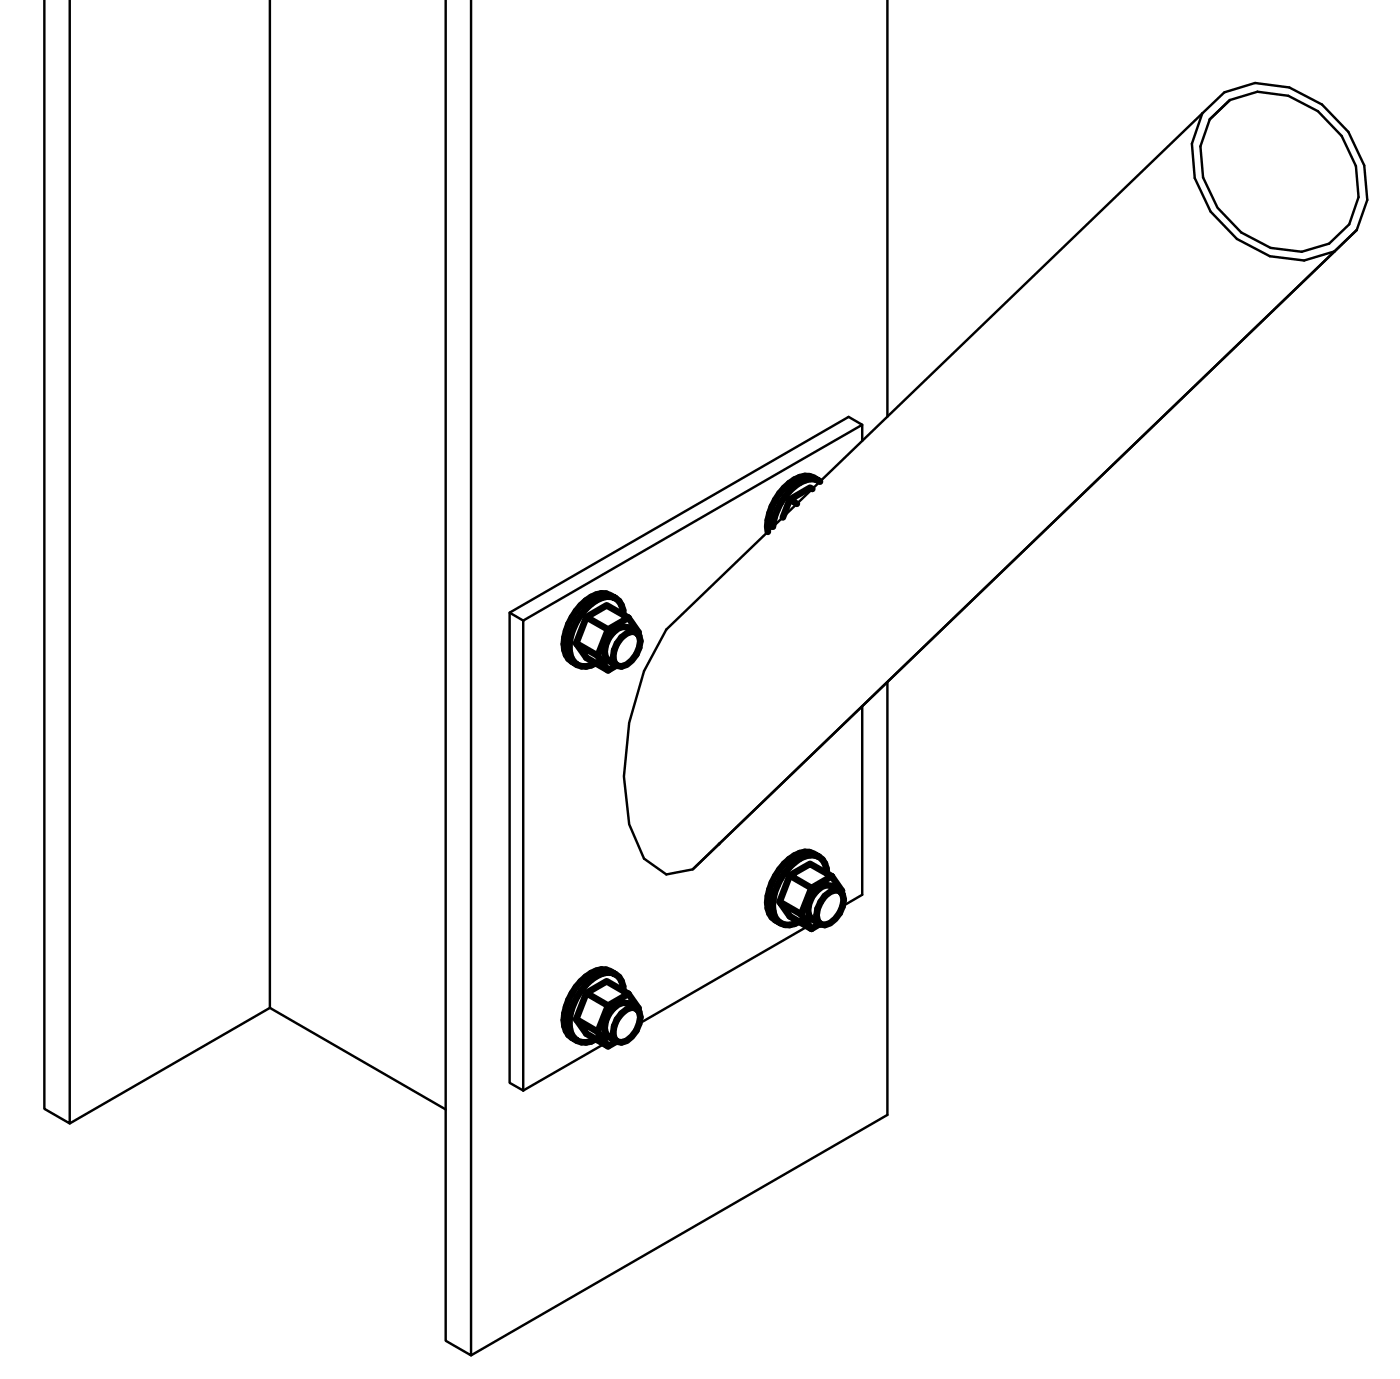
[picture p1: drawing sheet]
<svg xmlns="http://www.w3.org/2000/svg" width="146mm" height="144mm" viewBox="0 0 146 144" stroke-linecap="round" stroke-linejoin="round" font-family="sans-serif">
<!-- layer: Plates -->
<g fill="none" stroke="#000" stroke-width=".25">
<path d="M7.3 0v117.1l-2.7-1.5v-115.6M28.1 0v105l18.4 10.6M49.1 -.1v141.4l-2.6-1.6v-139.8M92.5 0v43.4M125.4 11.8l-55.9 53.8-2.3 4.3-1.6 5.4-.5 5.6 .5 5 1.6 3.6 2.3 1.6 2.7-.5 67-64.4M125.4 11.8l-1.1 3.2 .3 3.6 1.6 3.4 2.8 2.9 3.4 1.8 3.6 .4 3.2-.9M125.4 11.8l2.3-2.2 3.2-.9 3.5 .4 3.4 1.8 2.8 2.9 1.7 3.4 .3 3.6-1.1 3.2M126.1 12.4l2.1-2 2.9-.8 3.2 .4 3.1 1.6 2.5 2.6 1.5 3.1 .3 3.2-1 2.9-2.1 2-2.9 .8-3.2-.4-3.1-1.6-2.5-2.6-1.5-3.1-.2-3.2zM141.5 24l-69.3 66.6M141.5 24l-2.3 2.2M89.9 44.3v1.6M53.1 63.9l35.4-20.5 1.4 .9-35.3 20.4v49l-1.5-.8z"/>
<path d="M53.1 63.9l1.5 .8M89.9 73.6v19.7l-2 1.1M92.5 71.1v45.1l-43.4 25.1M84.2 96.6l-17.5 10.1M28.1 105l-20.8 12.1M63 108.8l-8.4 4.9"/>
</g>
<circle cx="75" cy="88" r=".11" fill="#000" stroke="#000" stroke-width=".1"/>
<g fill="none" stroke="#000" stroke-width=".7">
<path d="M80.6 54.9a6 6 0 0 1 3.4-4.8l.5-.2h.5l.4 .2a2.04 2.04 0 0 0-2.6-.1 6 6 0 0 0-2.7 5.4M82.3 52.1l-.7 1.8M84.7 51l-.2-.2-2.2 1.3 .8 .4M85.4 50.1l.1 .1M60.1 67l2.2 1.3 1.1 1.6-2.3-1.3zM60.5 63.1a3.3 3.3 0 0 1 2.7-1.2l1 .4a2 2 0 0 0-2 .3 5.9 5.9 0 0 0-2.8 5.5l.2 .5 .2 .4 .4 .3a2.3 2.3 0 0 1-1.3-2.8 6.6 6.6 0 0 1 1.6-3.4zM61.1 64.3l-1 2.7M62.1 69.1a1.99 1.99 0 0 1-1.9 .2M64.2 62.3a2.01 2.01 0 0 1 .8 1.8M64.3 69.3l-.9 .6M65.5 64.4l-2.2-1.3-2.2 1.2 2.3 1.3M65.5 64.4l-2.1 1.2-1.1 2.7"/>
<path d="M65.5 64.4l1.1 1.5-.1 .2M66.3 65.9l-.8-.5-.5-.1a2.71 2.71 0 0 0-1.8 3.2l.2 .3 .9 .6M66.3 65.9l.3 .4a2.76 2.76 0 0 1-1.2 3l-.6 .2-.5-.1M66.3 65.9l-.4-.1a2.74 2.74 0 0 0-1.9 3.2l.3 .4M81.3 94l2.2 1.3 1.1 1.5-2.3-1.3zM81.8 90a3.3 3.3 0 0 1 2.6-1.2l1 .5a2.24 2.24 0 0 0-2.5 .6 6 6 0 0 0-2.3 5.1l.2 .5 .3 .4 .3 .3a2.26 2.26 0 0 1-1.3-2.8 6.6 6.6 0 0 1 1.7-3.4zM82.3 91.2l-1 2.8M83.3 96.1a1.91 1.91 0 0 1-1.9 .1M85.4 89.3a1.94 1.94 0 0 1 .8 1.8M85.5 96.3l-.9 .5M86.7 91.3l-2.2-1.3-2.2 1.2 2.3 1.4M86.7 91.3l-2.1 1.3-1.1 2.7"/>
<path d="M86.7 91.3l1.1 1.6-.1 .1M87.6 92.9l-.9-.6-.5-.1a2.74 2.74 0 0 0-1.8 3.3l.3 .3 .9 .5M87.6 92.9l.3 .3a2.76 2.76 0 0 1-1.3 3l-.6 .2-.4-.1M87.6 92.9l-.5-.1a2.79 2.79 0 0 0-1.9 3.2l.4 .3M60.1 106.2l2.2 1.3 1.1 1.5-2.3-1.3zM60.5 102.3a3.3 3.3 0 0 1 2.7-1.2l1 .5a1.93 1.93 0 0 0-2 .1 6 6 0 0 0-2.8 5.5l.2 .6 .6 .7a2.3 2.3 0 0 1-1.3-2.9 6.5 6.5 0 0 1 1.6-3.3zM61.1 103.5l-1 2.7M62.1 108.3a1.99 1.99 0 0 1-1.9 .2M64.2 101.6a1.94 1.94 0 0 1 .8 1.7M64.3 108.5l-.9 .5M65.5 103.6l-2.2-1.3-2.2 1.2 2.3 1.3M65.5 103.6l-2.1 1.2-1.1 2.7"/>
<path d="M65.5 103.6l1.1 1.5-.1 .2M66.3 105.1l-.8-.5-.5-.1a2.74 2.74 0 0 0-1.8 3.2l.2 .3 .9 .6M66.3 105.1l.3 .3a2.8 2.8 0 0 1-1.2 3.1l-.6 .1h-.5M66.3 105.1l-.4-.1a2.74 2.74 0 0 0-1.9 3.2l.3 .4"/>
</g>
</svg>
